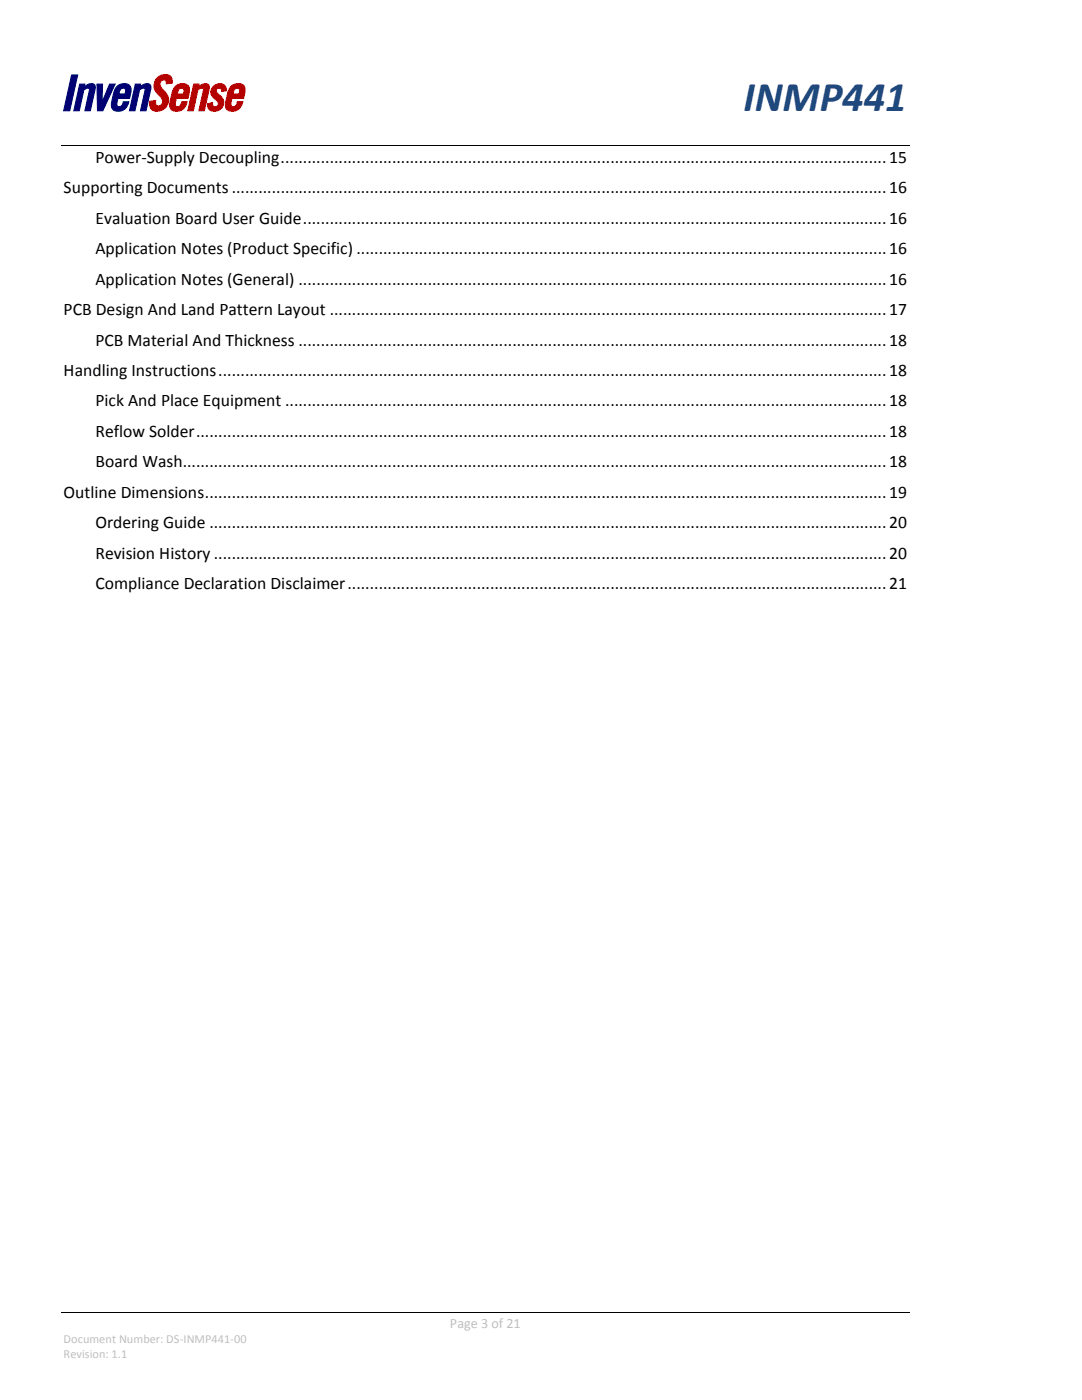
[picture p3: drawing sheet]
<svg xmlns="http://www.w3.org/2000/svg" width="216mm" height="279mm" viewBox="0 0 216 279" stroke-linecap="round" stroke-linejoin="round" font-family="sans-serif">
<defs><g id="words">
<text font-size="8.5" fill="#1f497d" x="148.4" y="22.1">INMP441</text>
<g font-size="3.5">
<text x="19" y="32.6">Power-Supply Decoupling........................................................................................................................................15</text>
<text x="12.7" y="38.6">Supporting Documents ...................................................................................................................................................16</text>
<text x="19" y="44.7">Evaluation Board User Guide...................................................................................................................................16</text>
<text x="19" y="50.8">Application Notes (Product Specific) .......................................................................................................................16</text>
<text x="19" y="56.9">Application Notes (General) ....................................................................................................................................16</text>
<text x="12.7" y="62.9">PCB Design And Land Pattern Layout .............................................................................................................................17</text>
<text x="19" y="69">PCB Material And Thickness ....................................................................................................................................18</text>
<text x="12.7" y="75.1">Handling Instructions......................................................................................................................................................18</text>
<text x="19" y="81.1">Pick And Place Equipment .......................................................................................................................................18</text>
<text x="19" y="87.2">Reflow Solder...........................................................................................................................................................18</text>
<text x="19" y="93.3">Board Wash..............................................................................................................................................................18</text>
<text x="12.7" y="99.3">Outline Dimensions.........................................................................................................................................................19</text>
<text x="19" y="105.4">Ordering Guide ........................................................................................................................................................20</text>
<text x="19" y="111.5">Revision History .......................................................................................................................................................20</text>
<text x="19" y="117.6">Compliance Declaration Disclaimer.........................................................................................................................21</text>
</g>
<text font-size="2.8" fill="#bfbfbf" x="89.8" y="265">Page 3 of 21</text>
<g font-size="2.5" fill="#bfbfbf">
<text x="12.7" y="268.1">Document Number: DS-INMP441-00</text>
<text x="12.7" y="271.1">Revision: 1.1</text>
</g>
</g></defs>
<path d="M12.2 29.1h169.3M12.2 261.9h169.3" fill="none" stroke="#000" stroke-width=".2"/>
<path d="M14.3 15h1.2l-1.6 7.1h-1.2z" fill="#000073"/>
<path d="M14.3 15h1.2l-1.6 7.1h-1.2z" fill="none" stroke="#000073" stroke-width=".2"/>
<path d="M15.9 16.8h1l-.1 .5a1.57 1.57 0 0 1 2.1-.3l.1 .8-1 4.3h-1.1l.9-4.1a.46 .46 0 0 0-.3-.5 .46 .46 0 0 0-.5 .3l-.3 .1-.9 4.2h-1.1z" fill="#000073"/>
<path d="M15.9 16.8h1l-.1 .5a1.57 1.57 0 0 1 2.1-.3l.1 .8-1 4.3h-1.1l.9-4.1a.46 .46 0 0 0-.3-.5 .46 .46 0 0 0-.5 .3l-.3 .1-.9 4.2h-1.1z" fill="none" stroke="#000073" stroke-width=".2"/>
<path d="M19.3 16.8h1.2l-.1 3.5 1.5-3.5h1.1l-2.5 5.3h-1.1z" fill="#000073"/>
<path d="M19.3 16.8h1.2l-.1 3.5 1.5-3.5h1.1l-2.5 5.3h-1.1z" fill="none" stroke="#000073" stroke-width=".2"/>
<path d="M23.3 17.2a1.74 1.74 0 0 1 2.8 .2v1l-.2 1.3h-2.4l-.1 .7a.61 .61 0 0 0 .3 .9 .61 .61 0 0 0 .8-.6l.1-.4h1.1a1.99 1.99 0 0 1-1.2 1.7 1.99 1.99 0 0 1-2.1-.3l-.2-.7 .1-.8 .5-2.2zM24.1 17.8l-.4 .9h1.3v-.2a.57 .57 0 0 0-.1-.8 .57 .57 0 0 0-.8 .1z" fill="#000073"/>
<path d="M23.3 17.2a1.74 1.74 0 0 1 2.8 .2v1l-.2 1.3h-2.4l-.1 .7a.61 .61 0 0 0 .3 .9 .61 .61 0 0 0 .8-.6l.1-.4h1.1a1.99 1.99 0 0 1-1.2 1.7 1.99 1.99 0 0 1-2.1-.3l-.2-.7 .1-.8 .5-2.2zM24.1 17.8a.57 .57 0 0 1 .8-.1 .57 .57 0 0 1 .1 .8v.2h-1.3z" fill="none" stroke="#000073" stroke-width=".2"/>
<path d="M27 16.8h1l-.1 .5a1.56 1.56 0 0 1 2.1-.3l.1 .6-1 4.5h-1.1l.9-4.1v-.3l-.3-.1-.7 .3-1 4.2h-1.1z" fill="#000073"/>
<path d="M27 16.8h1l-.1 .5a1.56 1.56 0 0 1 2.1-.3l.1 .6-1 4.5h-1.1l.9-4.1v-.3l-.3-.1-.7 .3-1 4.2h-1.1z" fill="none" stroke="#000073" stroke-width=".2"/>
<path d="M31.4 15.4a1.86 1.86 0 0 1 2.9 .1l.1 1.1-1.2 .1a.64 .64 0 0 0-.6-.8 .64 .64 0 0 0-.7 .7 2.73 2.73 0 0 0 1.2 1.9 2.18 2.18 0 0 1 0 3 2.18 2.18 0 0 1-3 .2l-.2-.6v-.9l1.2-.1a.74 .74 0 0 0 .5 1 .74 .74 0 0 0 .8-.8 5.8 5.8 0 0 0-1.5-2.3 2.21 2.21 0 0 1 .5-2.6z" fill="#b50000"/>
<path d="M31.4 15.4a1.86 1.86 0 0 1 2.9 .1l.1 1.1-1.2 .1a.64 .64 0 0 0-.6-.8 .64 .64 0 0 0-.7 .7 2.73 2.73 0 0 0 1.2 1.9 2.18 2.18 0 0 1 0 3 2.18 2.18 0 0 1-3 .2l-.2-.6v-.9l1.2-.1a.74 .74 0 0 0 .5 1 .74 .74 0 0 0 .8-.8 5.8 5.8 0 0 0-1.5-2.3 2.21 2.21 0 0 1 .5-2.6z" fill="none" stroke="#b50000" stroke-width=".2"/>
<path d="M35 17.2a1.74 1.74 0 0 1 2.7 .2l.1 1-.3 1.3h-2.3l-.2 .7a.61 .61 0 0 0 .4 .9 .61 .61 0 0 0 .8-.6l.1-.4h1.1a1.99 1.99 0 0 1-1.3 1.7 1.99 1.99 0 0 1-2.1-.3l-.1-.7v-.8l.6-2.2zM35.7 17.8l-.3 .9h1.2l.1-.2a.57 .57 0 0 0-.2-.8 .57 .57 0 0 0-.8 .1z" fill="#b50000"/>
<path d="M35 17.2a1.74 1.74 0 0 1 2.7 .2l.1 1-.3 1.3h-2.3l-.2 .7a.61 .61 0 0 0 .4 .9 .61 .61 0 0 0 .8-.6l.1-.4h1.1a1.99 1.99 0 0 1-1.3 1.7 1.99 1.99 0 0 1-2.1-.3l-.1-.7v-.8l.6-2.2zM35.7 17.8a.57 .57 0 0 1 .8-.1 .57 .57 0 0 1 .2 .8l-.1 .2h-1.2z" fill="none" stroke="#b50000" stroke-width=".2"/>
<path d="M38.6 16.8h1.1l-.1 .5a1.57 1.57 0 0 1 2.1-.3v.8l-.9 4.3h-1.1l.9-4.1a.46 .46 0 0 0-.4-.5 .46 .46 0 0 0-.5 .3l-.2 .1-.9 4.2h-1.1z" fill="#b50000"/>
<path d="M38.6 16.8h1.1l-.1 .5a1.57 1.57 0 0 1 2.1-.3v.8l-.9 4.3h-1.1l.9-4.1a.46 .46 0 0 0-.4-.5 .46 .46 0 0 0-.5 .3l-.2 .1-.9 4.2h-1.1z" fill="none" stroke="#b50000" stroke-width=".2"/>
<path d="M42.5 17.3a1.47 1.47 0 0 1 1.5-.6 1.47 1.47 0 0 1 1.2 1.1v.3l-1 .2a.57 .57 0 0 0-.4-.7 .57 .57 0 0 0-.7 .4 .57 .57 0 0 0 .4 .7l.1 .1a1.76 1.76 0 0 1 .7 2.7 1.76 1.76 0 0 1-2.8 0l-.1-.8 1-.2a.62 .62 0 0 0 .4 .7 .62 .62 0 0 0 .8-.3 .62 .62 0 0 0-.4-.8l-.3-.3a1.58 1.58 0 0 1-.4-2.5z" fill="#b50000"/>
<path d="M42.5 17.3a1.47 1.47 0 0 1 1.5-.6 1.47 1.47 0 0 1 1.2 1.1v.3l-1 .2a.57 .57 0 0 0-.4-.7 .57 .57 0 0 0-.7 .4 .57 .57 0 0 0 .4 .7l.1 .1a1.75 1.75 0 0 1 .7 2.7 1.75 1.75 0 0 1-2.8 0l-.1-.8 1-.2a.62 .62 0 0 0 .4 .7 .62 .62 0 0 0 .8-.3 .62 .62 0 0 0-.4-.8l-.3-.3a1.58 1.58 0 0 1-.4-2.5z" fill="none" stroke="#b50000" stroke-width=".2"/>
<path d="M46.1 17.2a1.72 1.72 0 0 1 2.7 .2l.1 .7-.3 1.6h-2.3l-.2 .7a.61 .61 0 0 0 .4 .9 .61 .61 0 0 0 .8-.6l.1-.4h1.1a1.99 1.99 0 0 1-1.3 1.7 1.99 1.99 0 0 1-2.1-.3l-.1-.9 .4-2.1 .3-1zM46.8 17.8l-.3 .9h1.2l.1-.2a.57 .57 0 0 0-.2-.8 .57 .57 0 0 0-.8 .1z" fill="#b50000"/>
<path d="M46.1 17.2a1.72 1.72 0 0 1 2.7 .2l.1 .7-.3 1.6h-2.3l-.2 .7a.61 .61 0 0 0 .4 .9 .61 .61 0 0 0 .8-.6l.1-.4h1.1a1.99 1.99 0 0 1-1.3 1.7 1.99 1.99 0 0 1-2.1-.3l-.1-.9 .4-2.1 .3-1zM46.8 17.8a.57 .57 0 0 1 .8-.1 .57 .57 0 0 1 .2 .8l-.1 .2h-1.2z" fill="none" stroke="#b50000" stroke-width=".2"/>
<use href="#words"/>
</svg>
